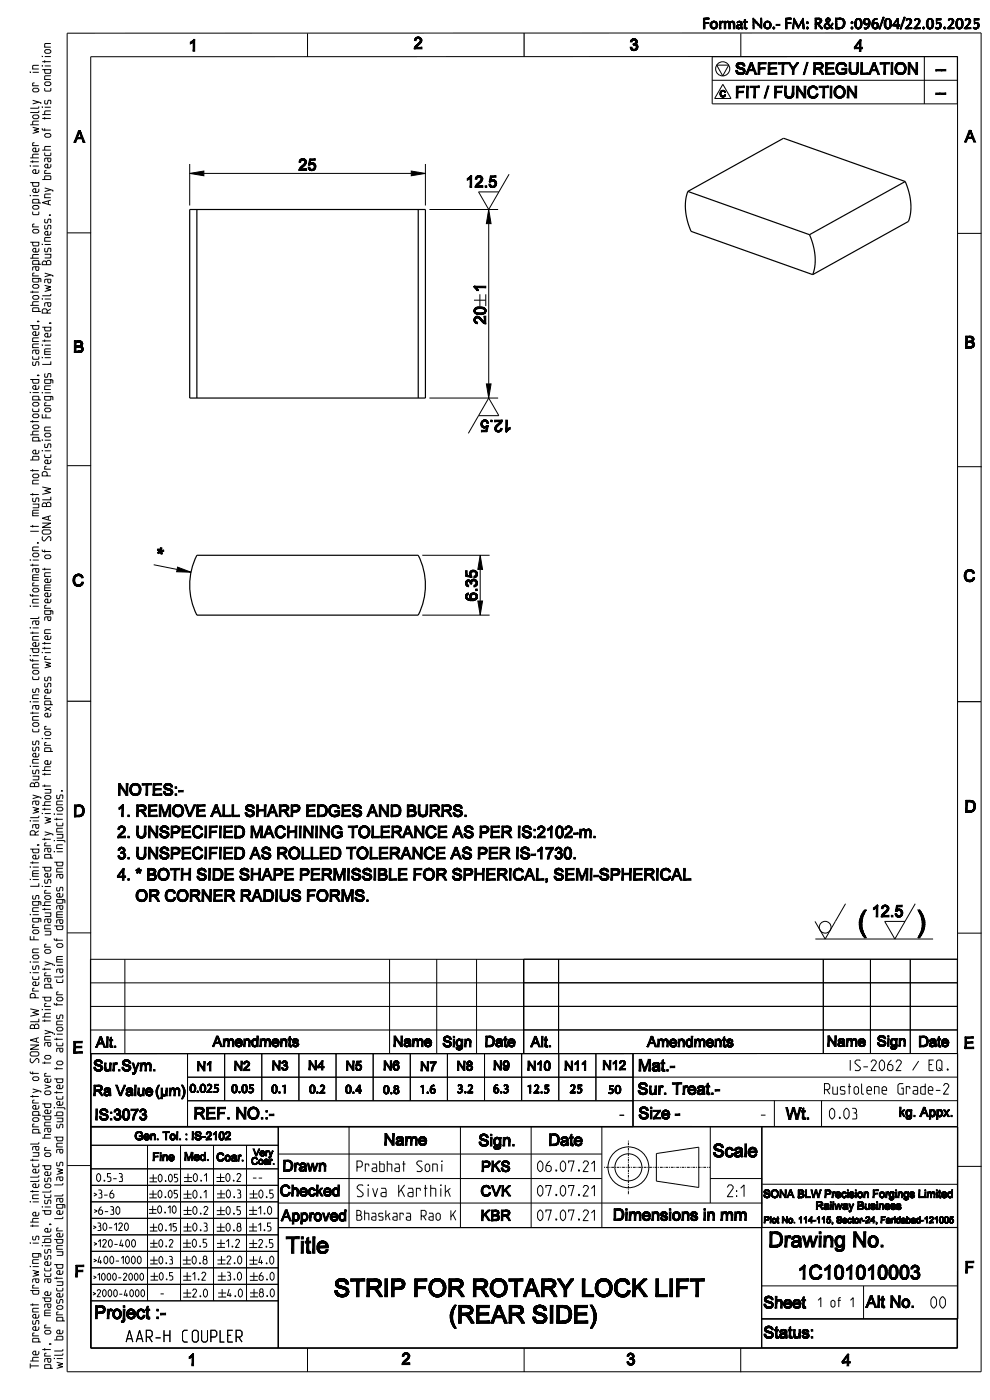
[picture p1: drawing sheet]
<svg xmlns="http://www.w3.org/2000/svg" width="210mm" height="297mm" viewBox="0 0 210 297" stroke-linecap="round" stroke-linejoin="round" font-family="sans-serif">
<defs><g id="words">
<g font-size="6.3">
<text x="181.9" y="197.6">(</text>
<text x="194.4" y="197.6">)</text>
</g>
<g font-size="5.2">
<text x="69.5" y="275.1">STRIP FOR ROTARY LOCK LIFT</text>
<text x="94.6" y="280.7">(REAR SIDE)</text>
</g>
<text font-size="4.9" x="57.9" y="265.9">Title</text>
<text font-size="4.5" x="160.5" y="264.6">Drawing No.</text>
<g font-size="4.2">
<text x="32.8" y="119.1" transform="rotate(11 32.8 119.1)">*</text>
<text x="168.6" y="271.4">1C101010003</text>
</g>
<g font-size="3.8">
<text x="150.2" y="245.4">Scale</text>
<text x="20" y="279.7">Project :-</text>
</g>
<g font-size="3.5">
<text x="40" y="10.9">1</text>
<text x="87.8" y="10.4">2</text>
<text x="133.5" y="10.7">3</text>
<text x="181.2" y="10.9">4</text>
<text x="160.4" y="15.8">SAFETY / REGULATION</text>
<text x="197.5" y="15.8">--</text>
<text x="160.4" y="20.8">FIT / FUNCTION</text>
<text x="197.5" y="20.8">--</text>
<text x="15.7" y="30.2">A</text>
<text x="204.6" y="30.1">A</text>
<text x="63.3" y="36.2">25</text>
<text x="98.7" y="39.8">12.5</text>
<text x="103" y="62" transform="rotate(-90 103 62)">1</text>
<text x="103" y="68.8" transform="rotate(-90 103 68.8)">20</text>
<text x="15.5" y="74.8">B</text>
<text x="204.6" y="73.8">B</text>
<text x="108.6" y="89.1" transform="rotate(-180 108.6 89.1)">12.5</text>
<text x="15.3" y="124.3">C</text>
<text x="204.4" y="123.4">C</text>
<text x="101.2" y="127.5" transform="rotate(-90 101.2 127.5)">6.35</text>
<text x="15.5" y="173.3">D</text>
<text x="24.9" y="168.7">NOTES:-</text>
<text x="24.9" y="173.2">1. REMOVE ALL SHARP EDGES AND BURRS.</text>
<text x="204.6" y="172.3">D</text>
<text x="24.9" y="177.7">2. UNSPECIFIED MACHINING TOLERANCE AS PER IS:2102-m.</text>
<text x="24.9" y="182.2">3. UNSPECIFIED AS ROLLED TOLERANCE AS PER IS-1730.</text>
<text x="24.9" y="186.7">4. * BOTH SIDE SHAPE PERMISSIBLE FOR SPHERICAL, SEMI-SPHERICAL</text>
<text x="33.2" y="191.2">OR CORNER RADIUS FORMS.</text>
<text x="184.9" y="194.5">12.5</text>
<text x="15.4" y="223.4">E</text>
<text x="135.3" y="227.2">Mat.-</text>
<text x="204.4" y="222.5">E</text>
<text x="135.2" y="232.2">Sur. Treat.-</text>
<text x="41" y="237.4">REF. NO.:-</text>
<text x="135.4" y="237.4">Size -</text>
<text x="166.7" y="237.5">Wt.</text>
<text x="81.8" y="243">Name</text>
<text x="100.2" y="243.1">Sign.</text>
<text x="115.8" y="243">Date</text>
<text x="127.6" y="258.9">Dimensions in mm</text>
<text x="15.8" y="270.9">F</text>
<text x="204.6" y="270.1">F</text>
<text x="161.2" y="277.5">Sheet</text>
<text x="181.6" y="277.4">Alt No. 00</text>
<text x="160" y="283.9">Status:</text>
<text x="39.8" y="289.7">1</text>
<text x="85.2" y="289.5">2</text>
<text x="132.8" y="289.6">3</text>
<text x="178.6" y="289.7">4</text>
</g>
<g font-size="3.3">
<text x="19.8" y="227.2">Sur.Sym.</text>
<text x="20" y="237.6">IS:3073</text>
<text x="59.7" y="248.5">Drawn</text>
<text x="58.9" y="253.7">Checked</text>
<text x="75.3" y="253.9">Siva Karthik</text>
<text x="153.2" y="253.9">2:1</text>
<text x="58.8" y="259">Approved</text>
<text x="26.5" y="284.7">AAR-H COUPLER</text>
</g>
<text font-size="3.2" x="148.9" y="6.1">Format No.- FM: R&amp;D :096/04/22.05</text>
<g font-size="3.1">
<text x="175.4" y="222">Name</text>
<text x="186" y="222">Sign</text>
<text x="20.3" y="222.2">Alt.</text>
<text x="45.1" y="222">Amendments</text>
<text x="83.3" y="222">Name</text>
<text x="93.8" y="222.1">Sign</text>
<text x="102.8" y="222">Date</text>
<text x="112.6" y="222.1">Alt.</text>
<text x="137.2" y="222.1">Amendments</text>
<text x="194.8" y="222">Date</text>
<text x="19.7" y="232.4">Ra Value</text>
<text x="32.9" y="232.5">(µm)</text>
<text x="102.3" y="248.5">PKS</text>
<text x="102.3" y="253.7">CVK</text>
<text x="102.3" y="258.9">KBR</text>
</g>
<g font-size="2.9">
<text x="179.1" y="227.1">IS-2062 / EQ.</text>
<text x="172.1" y="232.1">Rustolene Grade-2</text>
<text x="131.3" y="237.4">-</text>
<text x="161.3" y="237.4">-</text>
<text x="175.5" y="237.4">0.03</text>
<text x="75.3" y="248.5">Prabhat Soni</text>
<text x="113.1" y="248.5">06.07.21</text>
<text x="113.1" y="253.7">07.07.21</text>
<text x="113.1" y="258.9">07.07.21</text>
</g>
<g font-size="2.8">
<text x="41.7" y="227.2">N1</text>
<text x="49.6" y="227.1">N2</text>
<text x="57.6" y="227">N3</text>
<text x="65.3" y="227">N4</text>
<text x="73.3" y="227.1">N5</text>
<text x="81.3" y="227">N6</text>
<text x="89.1" y="227.2">N7</text>
<text x="96.8" y="227.1">N8</text>
<text x="104.6" y="227">N9</text>
<text x="111.8" y="227.1">N10</text>
<text x="119.7" y="227.1">N11</text>
<text x="127.8" y="227">N12</text>
<text x="190.7" y="236.9">kg. Appx.</text>
</g>
<text font-size="2.7" x="75.3" y="258.9">Bhaskara Rao K</text>
<g font-size="2.6">
<text x="39.5" y="231.7">0.025</text>
<text x="48.4" y="231.8">0.05</text>
<text x="57" y="231.9">0.1</text>
<text x="65" y="231.9">0.2</text>
<text x="72.7" y="231.9">0.4</text>
<text x="80.7" y="232">0.8</text>
<text x="88.4" y="231.9">1.6</text>
<text x="96.4" y="231.8">3.2</text>
<text x="104" y="231.8">6.3</text>
<text x="111.1" y="231.9">12.5</text>
<text x="120.7" y="231.8">25</text>
<text x="128.8" y="232">50</text>
<text x="173.1" y="277.3">1 of 1</text>
</g>
<g font-size="2.4">
<text x="8.2" y="93.6" transform="rotate(-90 8.2 93.6)">photocopied, scanned, photographed or copied either wholly or in</text>
<text x="10.8" y="101" transform="rotate(-90 10.8 101)">Precision Forgings Limited, Railway Business. Any breach of this conditi</text>
<text x="8.2" y="188" transform="rotate(-90 8.2 188)">Limited, Railway Business contains confidential information. It must not be</text>
<text x="13.3" y="197.2" transform="rotate(-90 13.3 197.2)">damages and injunctions.</text>
<text x="10.8" y="198.3" transform="rotate(-90 10.8 198.3)">unauthorised party without the prior express written agreement of SONA BLW</text>
<text x="24.9" y="241.8">Gen. Tol. : IS-2102</text>
<text x="31.8" y="246.3">Fine</text>
<text x="38.8" y="246.2">Med. Coar.</text>
<text x="8.2" y="290.6" transform="rotate(-90 8.2 290.6)">The present drawing is the intellectual property of SONA BLW Precision Forgings</text>
<text x="10.8" y="290.6" transform="rotate(-90 10.8 290.6)">part, or made accessible, disclosed or handed over to any third party or</text>
<text x="13.3" y="290.6" transform="rotate(-90 13.3 290.6)">will be prosecuted under legal laws and subjected to actions for claim of</text>
</g>
<g font-size="2.3">
<text x="157.6" y="254.1">SONA BLW Precision Forgings Limited</text>
<text x="170.9" y="256.6">Railway Business</text>
</g>
<g font-size="2.2">
<text x="20.2" y="250.7">0.5-3</text>
<text x="53.3" y="250.5">--</text>
<text x="19.6" y="254.1">&gt;3-6</text>
</g>
<g font-size="2.1">
<text x="53.3" y="245.2">Very</text>
<text x="52.7" y="247">Coar.</text>
<text x="19.6" y="257.6">&gt;6-30</text>
<text x="19.2" y="261">&gt;30-120</text>
<text x="19.4" y="268.1">&gt;400-1000</text>
<text x="19.4" y="264.6">&gt;120-400</text>
<text x="33.9" y="275.1">-</text>
</g>
<g font-size="2">
<text x="19.4" y="271.6">&gt;1000-2000</text>
<text x="19.4" y="275.1">&gt;2000-4000</text>
</g>
<g font-size="1.9">
<text x="152.6" y="20.5">C</text>
<text x="156.3" y="259.5">Plot No. 114-115, Sector-24, Faridabad-121005</text>
</g>
</g></defs>
<g fill="none" stroke="#000" stroke-width=".21">
<path d="M14.2 7h193.9v284h-193.9zM19.2 12h183.9v274h-183.9zM65.2 7.1v5M151.1 12v10h52v-10M151.1 17h52M152 13.8h2.6l-1.3 2.3zM153.3 17.9l1.8 3h-3.5zM156.1 14.9l.3 .1zM156.1 14.9l.3 .1-.3 .1zM156.1 15.1h.3zM156.1 15.1h.3l-.3 .1zM156.1 15.2h.4z"/>
<path d="M156.1 15.2l.4 .1zM156.2 15.3h.4zM156.2 13.9l.3-.1zM156.2 13.9h.3zM156.2 13.9l.3 .1zM156.2 14h.3zM156.2 13.8l.4-.1zM156.2 13.8h.3zM156.2 14.1h.4zM156.2 18.3h1.7l-1.4 .3zM156.2 18.3l.3 .3-.3 2.2zM156.2 14.2h.4z"/>
<path d="M156.2 14.2l.4-.1zM156.2 14.2h.5zM156.2 15.4h.4zM156.2 15.4h.5zM156.2 15.4h.5l-.4 .1zM156.2 13.7l.5-.1zM156.2 13.7l.4-.1zM156.2 13.7h.4zM156.3 14.2h.5zM156.3 14.2h.4zM156.3 13.6h.6zM156.3 13.6l.8-.1z"/>
<path d="M156.3 13.6h.5zM156.3 13.6h.4zM156.3 15.5h.6zM156.3 15.5h.5zM156.3 15.5l.5-.1zM156.3 15.5h.7zM156.3 14.3h.7zM156.3 14.3h.6zM156.3 14.3h.8zM156.3 13.5l1.4-.1zM156.3 13.5h1.5zM156.3 13.5h.8l-.8 .1z"/>
<path d="M156.4 14.4h.9zM156.4 14.4h1zM156.4 15.6l1.5-.1zM156.4 15.6l.9-.1zM156.4 15.6l.8-.1zM156.4 15.6l.7-.1zM156.4 15.6h1.4zM156.4 13.4h1.2zM156.4 13.4h1.3zM156.4 14.4h1.1zM156.5 15.7l1.3-.1zM156.5 15.7h1.2z"/>
<path d="M156.5 13.4l1-.1zM156.5 13.4h1.1zM156.5 14.5h1.1zM156.5 18.6l1.4-.3v.3zM156.5 19.6l1.2-.2v.2zM156.5 19.4h1.2l-1.2 .2zM156.5 19.4l-.3 1.4zM156.5 18.6v.8l-.3 1.4zM156.5 19.6v1.2h-.3zM156.6 15.7h1.1zM156.6 15.7h1zM156.6 13.3h.8z"/>
<path d="M156.6 13.3h.9zM156.6 14.5h1.1zM156.7 15.8l.9-.1zM156.7 13.3h.6zM156.7 13.3h.7zM156.7 14.6l1-.1zM156.8 13.3h.4zM156.8 13.3h.5zM156.8 15.8l.8-.1zM156.8 15.8h.6zM156.8 14.6h1zM156.9 13.3h.3z"/>
<path d="M157 15.8h.4zM157 15.8h.3zM157 14.6h.9zM157.1 13.5h.7zM157.1 7.1v5M157.2 14.7l.7-.1zM157.2 13.6l.6-.1zM157.3 14.7h.6zM157.3 15.5h.6zM157.3 13.6h.6zM157.4 15.5h.5zM157.4 14.7h.5z"/>
<path d="M157.4 15.8l.2-.1zM157.4 13.6h.5zM157.4 14.8l.5-.1zM157.4 15.5l.6-.1zM157.5 13.7h.4zM157.5 15.4h.5zM157.5 14.8l.4-.1zM157.6 13.7l.4 .1zM157.6 14.8h.4zM157.6 13.8l.4 .1zM157.6 14.9h.4zM157.6 15.4l.4-.1z"/>
<path d="M157.6 15.4h.4zM157.6 13.9l.4 .1zM157.6 14.9l.4 .1zM157.7 15l.4 .1zM157.7 15.2h.3zM157.7 15.2l.3 .1h-.4zM157.7 15.1h.4l-.1 .1zM157.7 15.1l.3 .1h-.3zM158.4 18.3h.3l-.3 2.5zM158.7 18.3v2.5h-.3zM158.8 15l-.2 .8h-.4zM158.8 15l1-.3 .1 .3z"/>
<path d="M158.9 14.7h.9l-1 .3zM158.9 14.7l-.7 1.1zM159.1 18.3h2l-2 .3zM159.1 18.6l2-.3-1.2 .3zM159.2 13.3h.3l-.2 .2zM159.2 13.3l.1 .2-1.1 2.3zM159.2 14l-1 1.8zM159.3 13.8l-1.1 2zM159.3 13.5l-1.1 2.3zM159.5 13.3l-.1 .3zM159.5 13.3l-.1 .5zM159.5 13.3v.6z"/>
<path d="M159.5 13.3v.8zM159.5 13.3l.3 1.4-.3-.6zM159.5 13.3l.4 1.7zM159.5 13.3l.7 2.5zM159.5 13.3l1 2.5h-.3zM196.1 12v10M40.2 36.8l3-.5v1zM40.2 34.8v8.8M43.2 36.8h44M87.2 36.3l3 .5-3 .5zM90.2 34.8v8.8M14.3 49.4h5"/>
<path d="M91.1 44.4h14.6M101.5 40.7l2.2 3.7 2.1-3.7M103.7 44.4l.5 3h-1zM103.7 47.4v34M203.1 49.5h5.1M100.5 63.7h2.5M101.8 62.4v2.5M103 62.4v2.5M14.3 98.8h5M91.1 84.4h14.6M101.5 88.2l2.2-3.8 2.1 3.8M103.2 81.4h1l-.5 3z"/>
<path d="M203.1 99h5.2M32.6 119.8l5 1M89.6 117.8h14.3M101.9 117.8l.5 3h-1zM37.7 120.3l2.8 1.1-3-.1zM89.6 130.5h14.3M101.4 127.5h1l-.5 3zM101.9 120.8v6.7M14.3 197.9h5M28.9 189.9l.3-.1v.1zM28.9 189.9h.3l-.3 .1zM28.9 190l.3-.1v.1z"/>
<path d="M28.9 190.2l.3-.2zM28.9 190h.3l-.3 .2zM28.9 190.2h.3zM28.9 190.2h.3l-.3 .1zM28.9 189.7h.3zM28.9 189.7l.3 .1-.3 .1zM28.9 190.3h.3zM28.9 190.3l.4 .1zM28.9 190.3l.4 .1-.3 .1zM28.9 189.6l.4-.1zM28.9 189.6l.3 .1h-.3zM29 189.5l.3-.1z"/>
<path d="M29 189.5h.3zM29 189.5h.3l-.4 .1zM29 190.5h.3zM29 190.5h.3l-.3 .1zM29 189.4l.4-.1zM29 189.4h.3l-.3 .1zM29 190.6h.3zM29 190.6l.4 .1zM29 190.6l.4 .1-.3 .1zM29.1 189.3l.5-.2zM29.1 189.3l.4-.1zM29.1 189.3h.3l-.4 .1z"/>
<path d="M29.1 190.8l.4-.1zM29.1 190.8h.4zM29.1 190.8h.4l-.3 .1zM29.1 189.1h.6zM29.1 189.1h.5l-.5 .2zM29.2 189h.9zM29.2 189h.7zM29.2 189l.5 .1h-.6zM29.2 190.9h.4zM29.2 190.9l.4-.1zM29.2 190.9h.5zM29.2 190.9h.5l-.4 .1z"/>
<path d="M29.3 189h1.5zM29.3 191h.9zM29.3 191h.8zM29.3 191h.7zM29.3 191h.6zM29.3 191h.5zM29.3 191h1.5zM29.4 188.9h1.3zM29.4 188.9l1.4 .1zM29.4 191.1l1.4-.1zM29.4 191.1h1.3zM29.5 188.8h1z"/>
<path d="M29.5 188.8l1.2 .1zM29.6 191.2l1.1-.1zM29.6 191.2h.9zM29.6 188.8h.8zM29.6 188.8h.9zM29.7 188.8l.5-.1zM29.7 188.8h.7zM29.7 191.2h.8zM29.7 191.2h.7zM29.8 188.7h.4zM29.9 191.3l.5-.1zM29.9 191.3h.3z"/>
<path d="M29.9 188.7h.3zM30.1 189h.7zM30.2 189h.6zM30.2 191l.7-.1zM30.3 189h.5zM30.3 191l.6-.1zM30.4 189.1l.4-.1 .1 .1zM30.4 189.1h.5zM30.4 190.9l.6-.1zM30.4 190.9l.6-.1-.1 .1zM30.5 190.9l.5-.1zM30.5 189.1h.4z"/>
<path d="M30.6 189.2l.3-.1 .1 .1zM30.6 189.2h.4zM30.6 190.8l.5-.1zM30.6 190.8l.5-.1-.1 .1zM30.6 190.8h.4zM30.7 189.3l.3-.1 .1 .1zM30.7 189.3h.4zM30.7 190.7l.5-.2-.1 .2zM30.7 190.7h.4zM30.8 189.4l.3-.1-.3 .2zM30.8 190.6l.4-.1zM30.8 189.5l.3-.2 .1 .2z"/>
<path d="M30.8 189.5h.4l-.4 .1zM30.8 190.5l.4-.1v.1zM30.8 190.5h.4zM30.8 189.6l.4-.1v.1zM30.8 189.6h.4l-.3 .1zM30.8 190.4h.4zM30.9 189.7l.3-.1v.2zM30.9 189.7l.3 .1h-.3zM30.9 190.3l.3-.1v.2zM30.9 190.3l.3 .1zM30.9 189.8h.3l-.3 .2zM30.9 190.1l.4-.1-.1 .2z"/>
<path d="M30.9 190.1l.3 .1h-.3zM30.9 190.2h.3l-.3 .1zM30.9 190l.3-.2 .1 .2zM30.9 190h.4l-.4 .1zM31.7 188.7h1.1l-.8 .3zM31.7 188.7l.3 .3-.3 2.2zM32 189h1.5zM32 190.1h1zM32 190.1h1.2zM32 190.1l1.3-.1zM32 190.1l1.4-.2zM32 190.1l1.5-.2z"/>
<path d="M32 190.1l.9-.3 .6 .1zM32 190.1l.9-.3zM32 190.1l.8-.3zM32 189.8h.7l-.7 .3zM32 189.8l-.3 1.4zM32 189v.8l-.3 1.4zM32 189l1.5-.1zM32 189l1.4-.2zM32 189l1.3-.2zM32 189l1.2-.2zM32 189l1.1-.2zM32 189l1-.2z"/>
<path d="M32 190.1v1.1h-.3zM173 199.2h24.9M179.4 191.7l-4.4 7.5-2.1-3.7M187.7 195.5l2.1 3.7 2.2-3.7M203.1 198h5.1M26.5 203.5v20M82.6 203.5v20M92.6 203.5v20M101.1 203.5v20M111.1 203.5h-91.9v20h183.9v15.5h-183.8M118.5 203.5v20M174.6 203.5v20"/>
<path d="M184.6 203.5v20M193.1 203.5v20M203.1 203.5h-92v20M203.1 208.5h-183.9M203.1 213.5h-183.9M203.1 218.5h-183.9M19.2 239h183.7M19.3 223.5v62.5l183.8-.1v-6.1M19.3 239.1h183.9v40.7h-41.6M39.8 223.5v15.5M47.7 223.5v10M55.5 223.5v10"/>
<path d="M59 239v47M63.4 223.5v10M71.3 223.5v10M74 239.1v21.3M79.2 223.5v10M87 223.5v10M94.9 223.5v10M97.7 239.1v21.3M102.8 223.5v10M110.7 223.5v10M111.1 223.5h92M112.7 239.1v21.3"/>
<path d="M118.5 223.5v10M126.4 223.5v10M127.7 239.1v21.3M134.3 223.5v15.5M150.7 239.1v16.1M161.5 239.1l.1 46.9M161.7 239.1v21.3M164.3 233.5v5.5M174.3 233.5v5.5M203.1 228.5h-163.3M203.1 233.5h-163.3M14.3 247.3h5"/>
<path d="M19.3 243h39.7M19.3 248h39.7M19.3 251.5h39.7M19.3 255h39.7M19.3 258.5h39.7M31.3 243v33M31.6 256.6h1.6M31.6 257.4h1.6M31.7 253.3h1.6M31.7 254.1h1.6M31.7 249.9h1.6M31.7 250.7h1.6"/>
<path d="M32.4 255.8v1.6M32.5 252.5v1.6M32.5 249.1v1.6M32.6 259.6v1.6M33.6 256l.3-.2 .4 .5v.6l-.4 .5-.4-.5zM33.6 252.8l.4-.3 .3 .5v.7l-.3 .4-.5-.4zM33.8 259.8l.3-.2 .4 .4v.7l-.4 .5-.4-.5zM33.9 249.1l.5 .5v.7l-.4 .4-.4-.4v-.7zM35 257.1l.1 .2zM35.1 253.9v.1zM35.1 250.5l.1 .1zM35.6 256.3l.5-.5v1.6"/>
<path d="M35.8 252.8l.4-.3 .3 .5v.7l-.3 .4-.5-.4zM36.1 249.1l.4 .5v.7l-.3 .4-.5-.4v-.7zM36.9 255.8l.4 .5v.6l-.3 .5-.5-.5v-.6zM37.4 259.6h-.7v.6h.5l.2 .3v.4l-.2 .3h-.5M37.6 252.5h-.6v.7h.4l.2 .2v.5l-.2 .2h-.4M37.7 249.1h-.7v.7h.5l.2 .2v.5l-.2 .2h-.5M38.3 243v33M38.9 256.8h1.7M38.9 257.6h1.7M38.9 253.3h1.7M38.9 254.2h1.7M39 249.8h1.7"/>
<path d="M39 250.7h1.7M39.8 259.5v1.7M39.8 255.9v1.7M39.8 252.5v1.7M39.9 249v1.7M41 259.7l.4-.2 .4 .4v.8l-.4 .5-.5-.5zM41 256.2l.4-.3 .4 .5v.8l-.4 .4-.5-.4zM41 252.7l.4-.2 .4 .5v.7l-.4 .5-.5-.5zM41.1 249.2l.4-.2 .4 .4v.8l-.4 .5-.5-.5zM42.5 257.4l.1 .2zM42.5 253.9l.1 .2zM42.6 250.4l.1 .2z"/>
<path d="M43.2 259.5h.5l.2 .2v.4l-.2 .1M43.2 256.3l.3-.4h.3l.3 .3v.2l-.9 1.2h.9M43.2 253l.5-.5v1.7M43.3 249.4l.5-.4v1.7M45.3 243v33M45.9 249.8h1.7M45.9 250.6h1.7M46 256.8h1.7M46 257.7h1.7M46 254.1h1.7M46 253.3h1.7M46.8 248.9v1.7"/>
<path d="M46.8 259.5v1.7M46.8 256v1.7M46.9 252.4v1.7M48 249.2l.4-.3 .4 .5v.8l-.4 .4-.5-.4zM48.1 256.2l.4-.2 .3 .5v.7l-.3 .5-.5-.5zM48.3 259.5l.5 .5v.7l-.4 .5-.4-.5v-.7zM48.4 252.4l.5 .5v.7l-.4 .5-.5-.5v-.7zM49.5 250.4l.1 .2zM49.6 257.4l.1 .2zM49.6 253.8l.1 .2zM50.2 249.3l.3-.4h.3l.3 .3v.2l-.9 1.2h.9M50.3 252.4h.5l.2 .3v.3l-.2 .2"/>
<path d="M50.6 253.2h.2l.2 .2v.6l-.7 .1M51 256h-.7v.7h.5l.2 .2v.5l-.2 .3h-.5M52.3 243v33M52.8 256.8h1.7M52.8 257.6h1.7M52.9 254.1h1.7M52.9 253.3h1.7M53.7 259.5v1.7M53.7 255.9v1.7M53.8 252.4v1.7M54.8 259.9l.5-.4v1.7M54.8 256.4l.5-.5v1.7"/>
<path d="M55 252.7l.4-.3 .4 .5v.8l-.4 .4-.5-.4zM56.1 257.3l.1 .2zM56.5 253.9l.1 .2zM56.9 256.2l.3-.3 .4 .5v.7l-.4 .5-.4-.5zM57.5 259.5h-.8v.7h.5l.3 .2v.5l-.3 .3h-.5M57.9 252.4h-.7v.8h.5l.2 .2v.5l-.2 .2h-.5M59 244.8h68.7M59 250h68.7M59 255.2h102.7M139.2 244.7l9-1.3v8.5l-9-1.3zM150.7 250h11M161.7 251.2h41.3"/>
<path d="M203.1 247.4h5.1M19.3 262h39.7M19.3 265.5h39.7M19.3 269h39.7M19.3 272.5h39.7M19.3 276h39.7M31.8 260.4h1.6M31.8 261.2h1.6M31.8 263.8h1.6M31.8 264.6h1.6M31.9 267.3h1.6M31.9 268.1h1.6"/>
<path d="M31.9 270.8h1.6M31.9 271.6h1.6M32.6 263v1.6M32.7 266.5v1.6M32.7 270v1.6M33.9 270.2l.4-.2 .3 .4v.7l-.3 .5-.5-.5zM34 263l.5 .4v.7l-.3 .5-.5-.5v-.7zM34.1 266.5l.4 .5v.7l-.3 .4-.5-.4v-.7zM35.2 260.9l.1 .2zM35.2 264.3l.1 .2zM35.2 267.9l.1 .2zM35.3 271.3l.1 .2z"/>
<path d="M35.8 260l.5-.4v1.6M35.9 263.3l.2-.3h.3l.3 .2v.2l-.8 1.2h.8M35.9 266.5h.4l.2 .3v.3l-.2 .1M36.1 267.2l.5 .3v.5l-.7 .1M36.7 270h-.7v.7h.4l.3 .2v.4l-.3 .3h-.4M38.8 267.3h1.7M38.8 268.2h1.7M38.8 264.6h1.7M38.8 263.7h1.7M38.9 271.6h1.7M38.9 270.7h1.7M38.9 274.3h1.7"/>
<path d="M38.9 275.2h1.7M38.9 261.2h1.7M38.9 260.3h1.7M39.6 266.5v1.7M39.7 262.9v1.7M39.7 269.9v1.7M39.7 273.5v1.7M40.8 270.4l.5-.5v1.7M40.8 273.8l.3-.3h.4l.2 .2v.3l-.9 1.2h.9M40.9 266.7l.3-.2 .4 .5v.7l-.4 .5-.4-.5zM41.2 262.9l.5 .5v.7l-.4 .5-.5-.5v-.7zM42.1 271.3l.1 .2z"/>
<path d="M42.4 267.9l.1 .2zM42.4 264.3l.1 .2zM42.5 274.9v.2zM42.5 260.9l.1 .2zM42.8 270.3l.2-.4h.4l.2 .2v.3l-.8 1.2h.8M43.3 267.2l-.1-.1v-.4l.1-.2h.4l.1 .2v.4l-.1 .1 .2 .2v.5l-.2 .3h-.4l-.2-.3v-.5l.2-.2h.4M43.5 260.2h.2l.2 .2v.6l-.7 .2M43.5 273.5l.5 .5v.7l-.4 .5-.4-.5v-.7zM43.8 262.9h-.7v.7h.5l.2 .3v.5l-.2 .2h-.5M46 261.2h1.7M46 260.3h1.7M46 263.8h1.7"/>
<path d="M46 264.6h1.7M46.1 267.3h1.7M46.1 268.2h1.7M46.2 271.6h1.7M46.2 270.7h1.7M46.3 274.3h1.7M46.3 275.2h1.7M46.9 262.9v1.7M47 266.5v1.7M47.1 269.9v1.7M47.1 273.5v1.7M48 263.4l.5-.5v1.7"/>
<path d="M48.1 266.8l.3-.3h.3l.3 .2v.2l-.9 1.3h.9M48.2 269.9h.5l.2 .2v.4l-.2 .1M48.4 270.6h.3l.2 .3v.6l-.7 .1M48.6 273.5l-.3 1.3h.8M48.8 274.3v.9M49.3 264.3v.2zM49.6 260.9l.1 .2zM49.7 271.3l.1 .2zM49.7 267.9l.1 .2zM49.9 274.9l.1 .2zM49.9 263.3l.3-.4h.4l.2 .3v.2l-.9 1.2h.9M50.5 270.1l.4-.2 .3 .5v.7l-.3 .5-.5-.5z"/>
<path d="M50.5 260.2l-.2-.1v-.4l.2-.2h.4l.1 .2v.4l-.1 .1 .2 .3v.5l-.2 .2h-.4l-.2-.2v-.5l.2-.3h.4M50.5 266.7l.4-.2 .4 .4v.8l-.4 .5-.5-.5zM50.7 273.7l.3-.2 .4 .4v.8l-.4 .5-.4-.5zM52.8 261.2h1.7M52.8 260.3h1.7M52.9 263.8h1.7M52.9 264.7h1.7M52.9 267.3h1.7M52.9 268.2h1.7M53 270.8h1.7M53 271.6h1.7M53 274.3h1.7"/>
<path d="M53 275.1h1.7M53.7 263v1.7M53.8 266.5v1.7M53.8 269.9v1.7M53.9 273.4v1.7M54.8 263.3l.3-.3h.4l.2 .2v.2l-.9 1.3h.9M55.3 274.2l-.2-.2v-.3l.2-.3h.3l.2 .3v.3l-.2 .2 .3 .2v.5l-.3 .2h-.3l-.3-.2v-.5l.3-.2h.3M55.3 266.5l-.4 1.3h.9M55.5 267.3v.9M55.6 269.9a1.11 1.11 0 0 0-.4 1.7h.4l.2-.2v-.5l-.2-.3h-.5M56.1 260.9v.2zM56.5 264.4v.2z"/>
<path d="M56.5 267.9l.1 .2zM56.6 271.3l.1 .2zM56.6 274.8l.1 .2zM57.3 266.7l.4-.2 .4 .5v.7l-.4 .5-.5-.5zM57.4 273.7l.4-.3 .4 .5v.7l-.4 .5-.5-.5zM57.7 269.9l.4 .5v.7l-.3 .5-.5-.5v-.7zM59 260.4h144.2M59.1 260.4v25.6M161.6 260.4h41.6M161.6 272.8h41.6M183.2 272.8v7M65.2 286v5"/>
<path d="M111.2 286v5.1M157.1 286v5.1"/>
<circle cx="153.3" cy="14.6" r="1.5"/>
<circle cx="175" cy="196.7" r="1.25"/>
<circle cx="133.3" cy="247.6" r="4.3"/>
<circle cx="133.3" cy="247.6" r="2.87"/>
</g>
<g fill="#000">
<path d="M156.1 14.9l.3 .1zM156.1 15.1h.3zM156.1 15.2l.4 .1zM156.2 15.3h.4zM156.2 13.9l.3-.1zM156.2 13.9l.3 .1zM156.2 14h.3zM156.2 13.8l.4-.1zM156.2 14.1h.4zM156.2 18.3h1.7l-1.4 .3zM156.2 14.2h.5zM156.2 15.4h.5z"/>
<path d="M156.2 13.7l.4-.1zM156.3 14.2h.5zM156.3 13.6h.5zM156.3 15.5h.7zM156.3 14.3h.8zM156.3 13.5h1.5zM156.4 14.4h1zM156.4 15.6l1.5-.1zM156.4 13.4h1.3zM156.1 14.9l.3 .1-.3 .1zM156.4 14.4h1.1zM156.1 15.2h.4z"/>
<path d="M156.1 15.1h.3l-.3 .1zM156.5 15.7l1.3-.1zM156.5 13.4h1.1zM156.2 13.9h.3zM156.2 13.8h.3zM156.5 14.5h1.1zM156.5 18.6l1.4-.3v.3zM156.5 19.6l1.2-.2v.2zM156.5 19.4h1.2l-1.2 .2zM156.5 19.4l-.3 1.4zM156.2 14.2l.4-.1zM156.2 15.4h.4z"/>
<path d="M156.6 15.7h1.1zM156.6 13.3h.9zM156.2 13.7h.4zM156.2 14.2h.4zM156.6 14.5h1.1zM156.3 14.2h.4zM156.3 15.5l.5-.1zM156.2 15.4h.5l-.4 .1zM156.7 13.3h.7zM156.2 13.7l.5-.1zM156.3 13.6h.4zM156.3 15.5h.5z"/>
<path d="M156.8 13.3h.5zM156.3 14.3h.6zM156.3 15.5h.6zM156.7 15.8l.9-.1zM156.7 14.6l1-.1zM156.8 14.6h1zM156.3 14.3h.7zM156.9 13.3h.3zM156.3 13.6h.6zM157 15.8h.4zM157 14.6h.9zM156.4 15.6l.7-.1z"/>
<path d="M156.3 13.6l.8-.1zM156.3 13.5h.8l-.8 .1zM156.4 14.4h.9zM156.4 15.6l.8-.1zM156.8 13.3h.4zM157.1 13.5h.7zM156.4 15.6l.9-.1zM157 15.8h.3zM157.2 14.7l.7-.1zM157.3 14.7h.6zM157.3 15.5h.6zM156.7 13.3h.6z"/>
<path d="M157.2 13.6l.6-.1zM157.3 13.6h.6zM156.8 15.8l.8-.1zM157.4 15.8l.2-.1zM156.8 15.8h.6zM156.6 13.3h.8zM157.4 14.7h.5zM157.4 15.5l.6-.1zM157.4 13.6h.5zM157.5 13.7h.4zM157.5 15.4h.5zM157.4 14.8l.5-.1z"/>
<path d="M156.5 13.4l1-.1zM157.6 13.7l.4 .1zM157.5 14.8l.4-.1zM157.6 14.8h.4zM157.6 13.8l.4 .1zM157.6 14.9h.4zM157.6 15.4l.4-.1zM156.6 15.7h1zM157.6 13.9l.4 .1zM156.4 13.4h1.2zM157.6 14.9l.4 .1zM157.7 15l.4 .1z"/>
<path d="M157.7 15.2h.3zM156.5 15.7h1.2zM156.3 13.5l1.4-.1zM157.7 15.1h.4l-.1 .1zM156.4 15.6h1.4zM157.4 15.5h.5zM157.6 15.4h.4zM157.7 15.2l.3 .1h-.4zM157.7 15.1l.3 .1h-.3zM158.8 15l-.2 .8h-.4zM158.9 14.7h.9l-1 .3zM158.9 14.7l-.7 1.1z"/>
<path d="M159.2 13.3h.3l-.2 .2zM159.2 14l-1 1.8zM159.3 13.8l-1.1 2zM159.3 13.5l-1.1 2.3zM159.2 13.3l.1 .2-1.1 2.3zM159.5 13.3l-.1 .3zM159.5 13.3l-.1 .5zM159.5 13.3v.6zM159.5 13.3v.8zM159.5 13.3l.3 1.4-.3-.6zM158.8 15l1-.3 .1 .3zM159.5 13.3l.4 1.7z"/>
<path d="M159.1 18.6l2-.3-1.2 .3zM159.5 13.3l.7 2.5zM159.5 13.3l1 2.5h-.3zM159.1 18.3h2l-2 .3zM40.2 36.8l3-.5v1zM87.2 36.3l3 .5-3 .5zM156.5 19.6v1.2h-.3zM103.7 44.4l.5 3h-1zM103.2 81.4h1l-.5 3zM101.9 117.8l.5 3h-1zM37.7 120.3l2.8 1.1-3-.1zM101.4 127.5h1l-.5 3z"/>
<path d="M28.9 189.9l.3-.1v.1zM28.9 190l.3-.1v.1zM28.9 190.2h.3zM28.9 189.7h.3zM28.9 190.3l.4 .1zM28.9 189.6l.4-.1zM29 189.5h.3zM29 190.5h.3zM29 189.4l.4-.1zM29 190.6l.4 .1zM29.1 189.3l.4-.1zM29.1 190.8h.4z"/>
<path d="M29.1 189.1h.6zM29.2 189h.7zM29.2 190.9h.5zM28.9 189.7l.3 .1-.3 .1zM28.9 189.9h.3l-.3 .1zM28.9 190.2l.3-.2zM28.9 190h.3l-.3 .2zM28.9 190.3h.3zM28.9 190.2h.3l-.3 .1zM28.9 189.6l.3 .1h-.3zM29 189.5h.3l-.4 .1zM28.9 190.3l.4 .1-.3 .1z"/>
<path d="M29 190.6h.3zM29 190.5h.3l-.3 .1zM29 189.5l.3-.1zM29 189.4h.3l-.3 .1zM29.4 188.9l1.4 .1zM29.1 189.3h.3l-.4 .1zM29.1 190.8l.4-.1zM29 190.6l.4 .1-.3 .1zM29.4 191.1l1.4-.1zM29.5 188.8l1.2 .1zM29.2 190.9l.4-.1zM29.1 190.8h.4l-.3 .1z"/>
<path d="M29.6 191.2l1.1-.1zM29.6 188.8h.9zM29.1 189.3l.5-.2zM29.1 189.1h.5l-.5 .2zM29.2 190.9h.4zM29.7 188.8l.5-.1zM29.7 188.8h.7zM29.3 191h.5zM29.2 190.9h.5l-.4 .1zM29.2 189l.5 .1h-.6zM29.7 191.2h.8zM29.3 191h.6z"/>
<path d="M29.3 191h.7zM29.9 191.3l.5-.1zM29.9 188.7h.3zM29.3 191h.8zM29.2 189h.9zM29.3 189h1.5zM29.3 191h.9zM30.1 189h.7zM29.9 191.3h.3zM29.8 188.7h.4zM30.2 191l.7-.1zM30.2 189h.6z"/>
<path d="M29.7 191.2h.7zM29.6 188.8h.8zM30.3 189h.5zM30.4 189.1l.4-.1 .1 .1zM30.4 190.9l.6-.1zM30.4 190.9l.6-.1-.1 .1zM30.5 190.9l.5-.1zM29.6 191.2h.9zM29.5 188.8h1zM30.5 189.1h.4zM30.6 189.2l.3-.1 .1 .1zM30.6 190.8l.5-.1z"/>
<path d="M30.6 190.8l.5-.1-.1 .1zM29.4 191.1h1.3zM29.4 188.9h1.3zM30.7 189.3l.3-.1 .1 .1zM30.8 190.6l.4-.1zM30.7 190.7l.5-.2-.1 .2zM29.3 191h1.5zM30.8 189.4l.3-.1-.3 .2zM30.8 189.5l.3-.2 .1 .2zM30.8 190.4h.4zM30.8 190.5l.4-.1v.1zM30.8 189.6l.4-.1v.1z"/>
<path d="M30.9 189.7l.3-.1v.2zM30.9 190.2h.3l-.3 .1zM30.9 190.3l.3-.1v.2zM30.9 190.1l.4-.1-.1 .2zM30.3 191l.6-.1zM30.4 189.1h.5zM30.9 189.8h.3l-.3 .2zM30.9 190l.3-.2 .1 .2zM30.6 189.2h.4zM30.6 190.8h.4zM30.7 190.7h.4zM30.7 189.3h.4z"/>
<path d="M30.8 189.5h.4l-.4 .1zM30.8 190.5h.4zM30.9 190.3l.3 .1zM30.8 189.6h.4l-.3 .1zM30.9 189.7l.3 .1h-.3zM30.9 190.1l.3 .1h-.3zM30.9 190h.4l-.4 .1zM31.7 188.7h1.1l-.8 .3zM32 190.1v1.1h-.3zM32 189.8h.7l-.7 .3zM32 189.8l-.3 1.4zM32 190.1h1z"/>
<path d="M32 190.1l.8-.3zM32 189l1-.2zM32 189h1.5zM32 190.1l.9-.3zM32 190.1l.9-.3 .6 .1zM32 189l1.1-.2zM32 189l1.2-.2zM32 190.1h1.2zM32 189l1.3-.2zM32 190.1l1.3-.1zM32 189l1.4-.2zM32 189l1.5-.1z"/>
<path d="M32 190.1l1.4-.2zM32 190.1l1.5-.2z"/>
</g>
<path d="M156.4 18.3v2.5M158.5 18.3v2.5M31.9 188.7v2.5" fill="none" stroke="#000" stroke-width=".33"/>
<path d="M128.1 247.6h22.5M133.3 242v11.5" fill="none" stroke="#000" stroke-width=".21" stroke-dasharray=".2 .2 .6 .2" stroke-linecap="butt"/>
<g fill="none" stroke="#000" stroke-width=".25">
<path d="M111.2 7v5M192 38.5a11.2 11.2 0 0 1 .7 8.5l-20.3 11.3M192 38.5l-25.8-9.2-20.3 11.3M192 38.5l-20.3 11.3M40.2 44.4h50v40h-50zM41.8 44.4v40M88.7 44.4v40M145.9 40.6l-.5 1.8a12.9 12.9 0 0 0 1.2 6.7l25.8 9.2M145.9 40.6l25.8 9.2M171.7 49.8a11.2 11.2 0 0 1 .7 8.5M41.8 117.8h46.9a14 14 0 0 1 0 12.7h-46.9a14 14 0 0 1 0-12.7zM14.3 148.8h5"/>
<path d="M203.1 148.9h5"/>
</g>
<use href="#words"/>
</svg>
